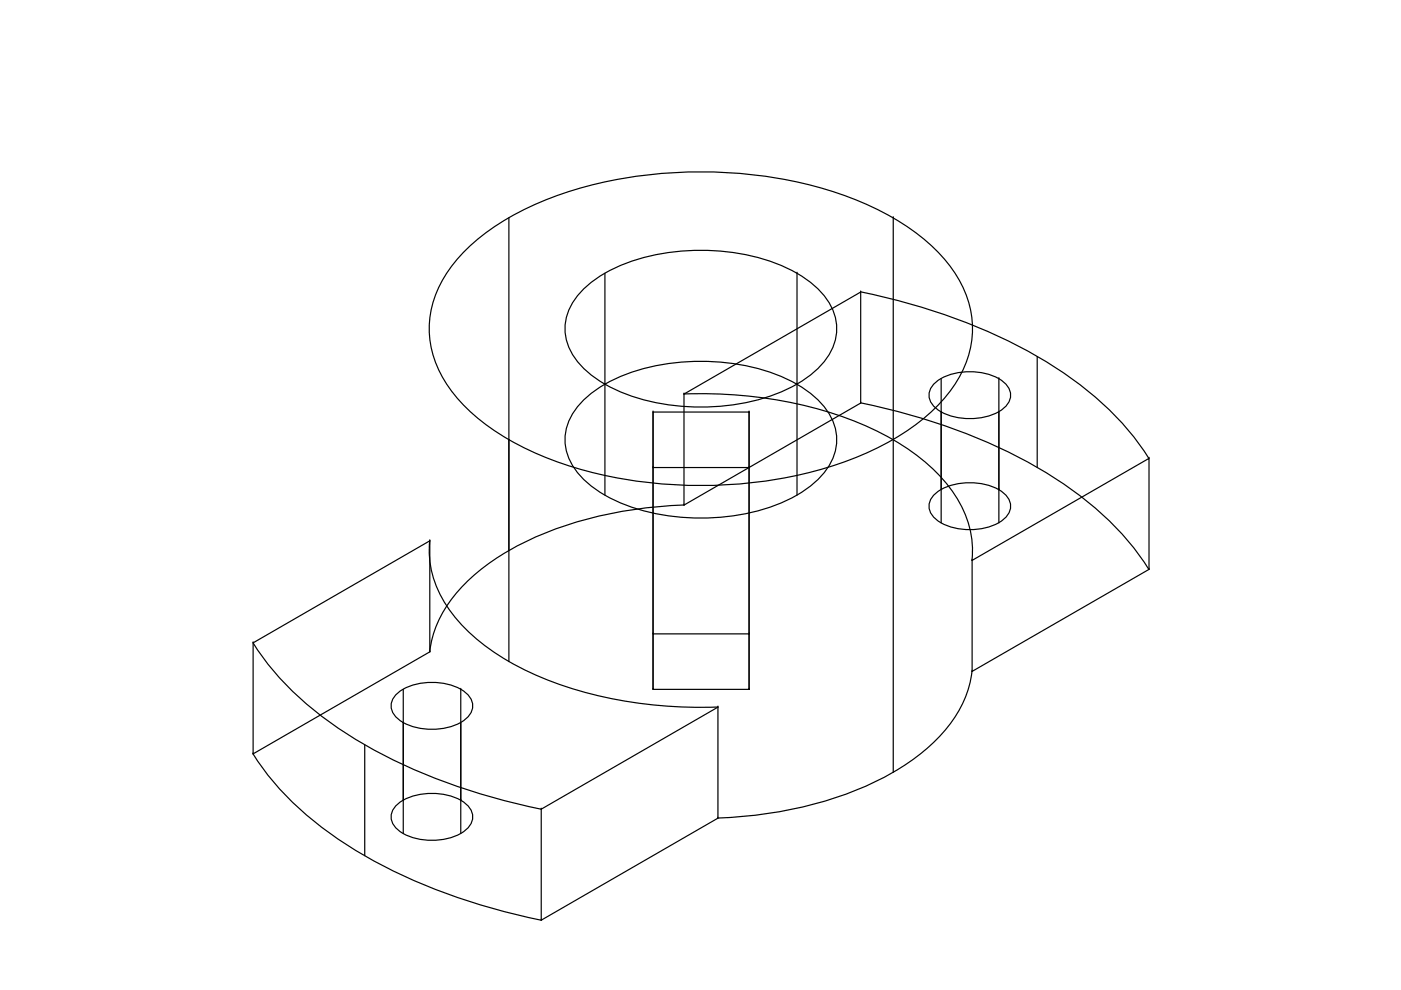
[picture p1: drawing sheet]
<svg xmlns="http://www.w3.org/2000/svg" width="297mm" height="210mm" viewBox="0 0 297 210" stroke-linecap="round" stroke-linejoin="round" font-family="sans-serif">
<!-- layer: 0 -->
<g fill="none" stroke="#000" stroke-width=".25">
<path d="M98.5 53.3a54.2 54.2 0 0 1 21.7-12.5 95 95 0 0 1 60.1 1.1 48.9 48.9 0 0 1 20.2 13.3 21.6 21.6 0 0 1 5.2 18.7 28.1 28.1 0 0 1-11.2 15.9 69.5 69.5 0 0 1-31.3 12.1 94.8 94.8 0 0 1-46.3-4.4 48.9 48.9 0 0 1-20.2-13.3 21.6 21.6 0 0 1-5.2-18.8 25.3 25.3 0 0 1 7-12.1zM107.9 46.2v94.1M128.3 57.9v47.1M169 57.9h.1M169 57.9v47.1M189.4 46.2v117.6M189.4 46.2h.1M123.7 61.3a30.9 30.9 0 0 1 16.2-7.4 46.3 46.3 0 0 1 27.3 3.1 17.9 17.9 0 0 1 9.6 9.3 10.5 10.5 0 0 1-2.2 10.6 27.7 27.7 0 0 1-15.2 8.2 46.4 46.4 0 0 1-29.4-2.7 17.9 17.9 0 0 1-9.6-9.4 10.5 10.5 0 0 1 2.2-10.5zM182.5 61.9a120.6 120.6 0 0 1 42.4 16.8 62.2 62.2 0 0 1 18.7 18.5M182.5 61.9h.1M182.5 61.9l-37.5 21.7M182.5 61.9v23.6"/>
<path d="M219.9 75.6v23.5M123.7 84.8a30.9 30.9 0 0 1 16.2-7.4 46.3 46.3 0 0 1 27.3 3.2 17.9 17.9 0 0 1 9.6 9.3 10.5 10.5 0 0 1-2.2 10.5 27.7 27.7 0 0 1-15.2 8.2 46.4 46.4 0 0 1-29.4-2.7 17.9 17.9 0 0 1-9.6-9.3 10.5 10.5 0 0 1 2.2-10.6zM138.5 87.4h20.3v11.7h-20.3zM138.5 99.1h.1M138.5 87.4h.1M138.5 87.4v58.8M145 83.5a88.2 88.2 0 0 1 40.9 7.9 39.6 39.6 0 0 1 17.5 15 20.4 20.4 0 0 1 2.7 12.4M145 83.6h.1M145 83.6v23.5M158.8 99.1h.1M158.8 87.4h.1M158.8 87.4v58.8"/>
<path d="M169 81.5h.1M182.5 85.4a120.6 120.6 0 0 1 42.4 16.8 62.2 62.2 0 0 1 18.7 18.5M182.5 85.5h.1M182.5 85.5l-37.5 21.6M197.9 81.6a11.3 11.3 0 0 1 9.5-2.7 8.8 8.8 0 0 1 6.5 3.4 3.3 3.3 0 0 1-1.2 4.4 13 13 0 0 1-14.1 0 3.3 3.3 0 0 1-.7-5.1zM199.5 80.3v30.6M211.8 80.3h.1M211.8 80.3v30.6M243.6 97.2h.1M91.1 114.6a22.6 22.6 0 0 0 7 18.1 53.8 53.8 0 0 0 22.8 13.2 93.8 93.8 0 0 0 31.3 4M91.1 114.7l-37.4 21.6v23.5M91.1 114.7h.1"/>
<path d="M91.1 114.7v23.5M145 107.1a81.3 81.3 0 0 0-37.1 9.6 36.7 36.7 0 0 0-14.2 13.4 21.3 21.3 0 0 0-2.6 8.1M145 107.1h.1M197.9 105.1a11.3 11.3 0 0 1 9.5-2.6 8.8 8.8 0 0 1 6.5 3.3 3.3 3.3 0 0 1-1.2 4.4 13 13 0 0 1-14.1 0 3.3 3.3 0 0 1-.7-5.1zM206.1 118.8l37.5-21.6v23.5M206.1 118.8h.1M206.1 118.8v23.6M211.8 103.8h.1M53.6 136.3a66.1 66.1 0 0 0 23.7 21.6 126.1 126.1 0 0 0 37.4 13.7M53.7 136.3h.1M91.1 138.2h.1M91.1 138.2l-37.4 21.6"/>
<path d="M138.5 134.4h20.3v11.8h-20.3zM138.5 134.4h.1M158.8 134.4h.1M243.6 120.7h.1M243.6 120.7l-37.5 21.7M53.6 159.8a66.1 66.1 0 0 0 23.7 21.6 126.1 126.1 0 0 0 37.4 13.7M53.7 159.8h.1M77.3 157.9v23.5M83.8 147.4a11.3 11.3 0 0 1 9.6-2.6 8.8 8.8 0 0 1 6.4 3.3 3.3 3.3 0 0 1-1.2 4.5 13 13 0 0 1-14.1 0 3.3 3.3 0 0 1-.7-5.2zM85.5 146.2v30.5M97.7 146.2h.1M97.7 146.2v30.5"/>
<path d="M138.5 146.2h.1M152.2 149.9h.1M152.2 149.9l-37.4 21.7M152.2 149.9v23.6M158.8 146.2h.1M206.1 142.3a24.9 24.9 0 0 1-8.4 15.3 58.7 58.7 0 0 1-25.1 12.9 93.1 93.1 0 0 1-20.4 2.9M206.1 142.4h.1M83.8 171a11.3 11.3 0 0 1 9.6-2.7 8.8 8.8 0 0 1 6.4 3.4 3.3 3.3 0 0 1-1.2 4.4 13 13 0 0 1-14.1 0 3.3 3.3 0 0 1-.7-5.1zM97.7 169.7h.1M114.8 171.6h.1M114.8 171.6v23.5M152.2 173.5h.1"/>
<path d="M152.2 173.5l-37.4 21.6M114.8 195.1h.1"/>
</g>
</svg>
